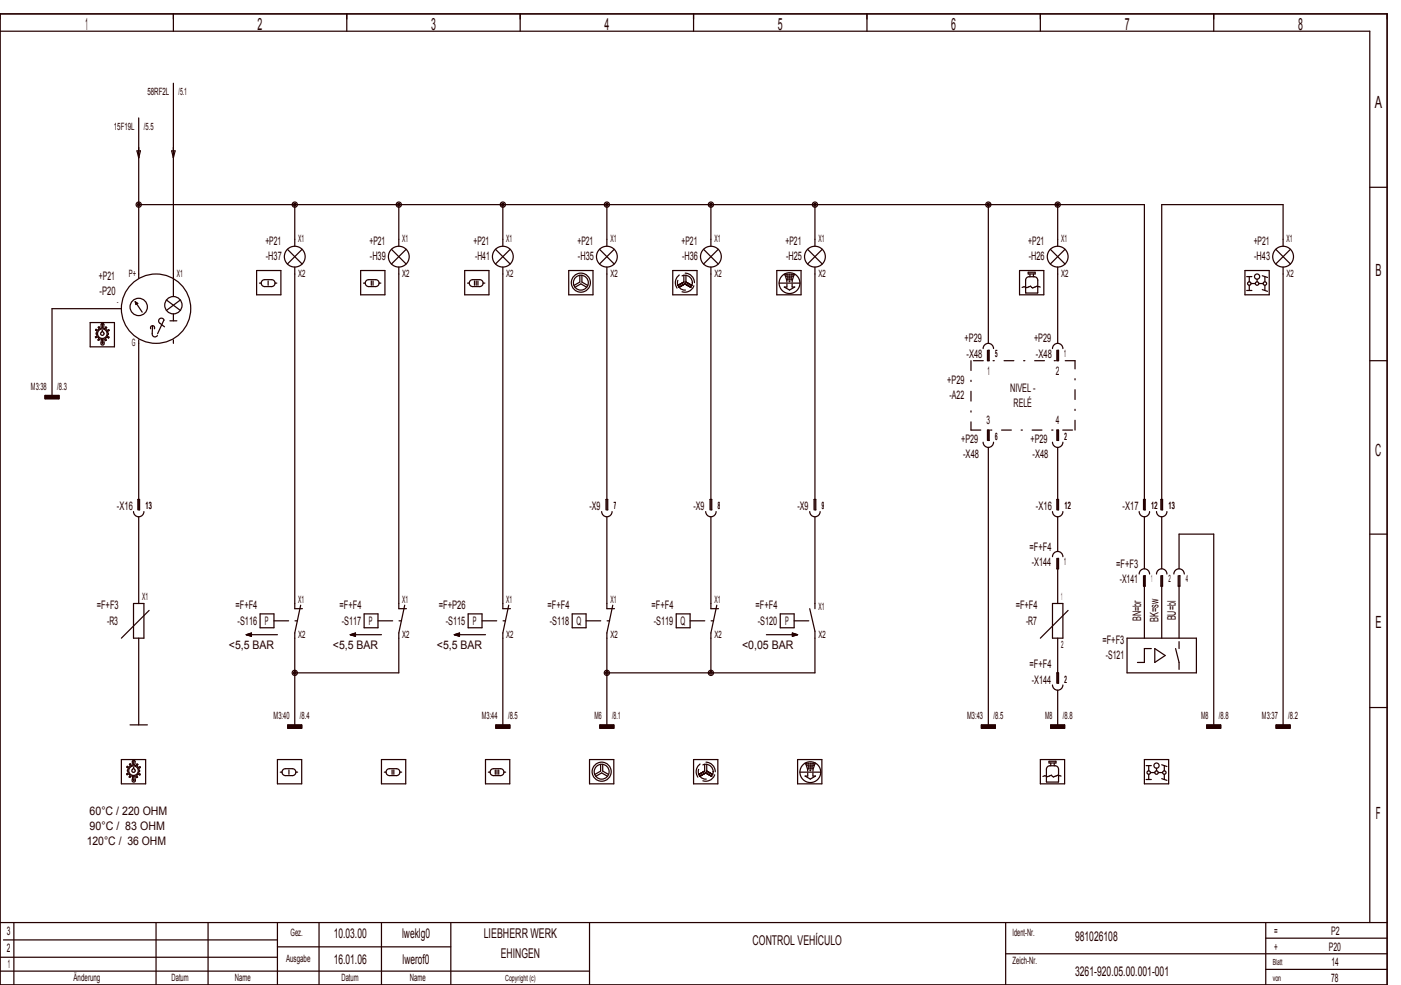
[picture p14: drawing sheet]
<svg xmlns="http://www.w3.org/2000/svg" width="404mm" height="284mm" viewBox="0 0 404 284" stroke-linecap="round" stroke-linejoin="round" font-family="sans-serif">
<defs><g id="words">
<g font-size="4.8" fill="#240000">
<text x="24.6" y="8.6">1</text>
<text x="74.3" y="8.6">2</text>
<text x="124.3" y="8.6">3</text>
<text x="174.3" y="8.6">4</text>
<text x="224.3" y="8.6">5</text>
<text x="274.3" y="8.6">6</text>
<text x="324.3" y="8.6">7</text>
<text x="374.3" y="8.6">8</text>
<text x="396.5" y="31.1">A</text>
<text x="396.7" y="79.6">B</text>
<text x="396.6" y="131.6">C</text>
<text x="396.7" y="181.1">E</text>
<text x="396.8" y="236.1">F</text>
</g>
<g font-size="3.9" fill="#240000">
<text x="96.2" y="270.3">10.03.00</text>
<text x="116" y="270.3">lweklg0</text>
<text x="139.5" y="270.3">LIEBHERR WERK</text>
<text x="217" y="272.3">CONTROL VEHÍCULO</text>
<text x="310" y="271.3">981026108</text>
<text x="96.2" y="277.8">16.01.06</text>
<text x="116.1" y="277.8">lwerof0</text>
<text x="144.4" y="276.3">EHINGEN</text>
<text x="310" y="281.3">3261­920.05.00.001­001</text>
</g>
<g font-size="3.4" fill="#240000">
<text x="76.5" y="70.7">+P21</text>
<text x="106.5" y="70.7">+P21</text>
<text x="136.5" y="70.7">+P21</text>
<text x="166.5" y="70.7">+P21</text>
<text x="196.5" y="70.7">+P21</text>
<text x="226.5" y="70.7">+P21</text>
<text x="296.5" y="70.7">+P21</text>
<text x="361.5" y="70.7">+P21</text>
<text x="76.7" y="75.1">­H37</text>
<text x="106.7" y="75.1">­H39</text>
<text x="137" y="75.1">­H41</text>
<text x="166.7" y="75.1">­H35</text>
<text x="196.7" y="75.1">­H36</text>
<text x="226.7" y="75.1">­H25</text>
<text x="296.7" y="75.1">­H26</text>
<text x="361.7" y="75.1">­H43</text>
<text x="28.5" y="80.7">+P21</text>
<text x="28.7" y="85.1">­P20</text>
<text x="278.2" y="98.7">+P29</text>
<text x="298.2" y="98.7">+P29</text>
<text x="278.7" y="103.1">­X48</text>
<text x="298.7" y="103.1">­X48</text>
<text x="273.2" y="110.7">+P29</text>
<text x="284.7" y="108.1">1</text>
<text x="291.3" y="113.1">NIVEL ­</text>
<text x="304.5" y="108.1">2</text>
<text x="273.8" y="115.1">­A22</text>
<text x="292.3" y="117.4">RELÉ</text>
<text x="284.5" y="122.1">3</text>
<text x="304.5" y="122.1">4</text>
<text x="277.2" y="127.7">+P29</text>
<text x="297.2" y="127.7">+P29</text>
<text x="277.7" y="132.1">­X48</text>
<text x="297.7" y="132.1">­X48</text>
<text x="33.7" y="147.1">­X16</text>
<text x="169.9" y="147.1">­X9</text>
<text x="199.9" y="147.1">­X9</text>
<text x="229.9" y="147.1">­X9</text>
<text x="298.7" y="147.1">­X16</text>
<text x="323.7" y="147.1">­X17</text>
<text x="296.9" y="158.7">=F+F4</text>
<text x="297.5" y="163.1">­X144</text>
<text x="321.9" y="163.7">=F+F3</text>
<text x="322.9" y="168.1">­X141</text>
<text x="27.9" y="175.7">=F+F3</text>
<text x="67.9" y="175.7">=F+F4</text>
<text x="97.9" y="175.7">=F+F4</text>
<text x="126.5" y="175.7">=F+P26</text>
<text x="157.9" y="175.7">=F+F4</text>
<text x="187.9" y="175.7">=F+F4</text>
<text x="217.9" y="175.7">=F+F4</text>
<text x="292.9" y="175.7">=F+F4</text>
<text x="329.1" y="179" transform="rotate(-90 329.1 179)">BN=br</text>
<text x="334.1" y="179.4" transform="rotate(-90 334.1 179.4)">BK=sw</text>
<text x="339.1" y="178.8" transform="rotate(-90 339.1 178.8)">BU=bl</text>
<text x="30.9" y="180.1">­R3</text>
<text x="68.5" y="180.1">­S116</text>
<text x="76.4" y="180.1">P</text>
<text x="98.5" y="180.1">­S117</text>
<text x="106.4" y="180.1">P</text>
<text x="128.5" y="180.1">­S115</text>
<text x="136.4" y="180.1">P</text>
<text x="158.5" y="180.1">­S118</text>
<text x="166.2" y="180.1">Q</text>
<text x="188.5" y="180.1">­S119</text>
<text x="196.2" y="180.1">Q</text>
<text x="218.5" y="180.1">­S120</text>
<text x="226.4" y="180.1">P</text>
<text x="295.9" y="180.1">­R7</text>
<text x="317.9" y="185.7">=F+F3</text>
<text x="66" y="187.1">&lt;5,5 BAR</text>
<text x="96" y="187.1">&lt;5,5 BAR</text>
<text x="126" y="187.1">&lt;5,5 BAR</text>
<text x="214" y="187.1">&lt;0,05 BAR</text>
<text x="318.9" y="190.1">­S121</text>
<text x="296.9" y="192.7">=F+F4</text>
<text x="297.5" y="197.1">­X144</text>
<text x="25.8" y="235.1">60°C / 220 OHM</text>
<text x="25.9" y="239.4">90°C / 83 OHM</text>
<text x="25" y="243.6">120°C / 36 OHM</text>
<text x="2" y="269.6">3</text>
<text x="367.5" y="269.6">=</text>
<text x="383.8" y="269.6">P2</text>
<text x="2" y="274.6">2</text>
<text x="367.5" y="274.1">+</text>
<text x="383.2" y="274.1">P20</text>
<text x="2.2" y="279.1">1</text>
<text x="383.9" y="278.6">14</text>
<text x="383.9" y="283.1">78</text>
</g>
<g font-size="2.9" fill="#240000">
<text x="42.5" y="27.4">58RF2L</text>
<text x="51.5" y="27.4">/5.1</text>
<text x="32.8" y="37.4">15F19L</text>
<text x="41.5" y="37.4">/5.5</text>
<text x="86" y="69.9">X1</text>
<text x="116" y="69.9">X1</text>
<text x="146" y="69.9">X1</text>
<text x="176" y="69.9">X1</text>
<text x="206" y="69.9">X1</text>
<text x="236" y="69.9">X1</text>
<text x="306" y="69.9">X1</text>
<text x="371" y="69.9">X1</text>
<text x="37.2" y="79.9">P+</text>
<text x="51" y="79.9">X1</text>
<text x="86" y="79.9">X2</text>
<text x="116" y="79.9">X2</text>
<text x="146" y="79.9">X2</text>
<text x="176" y="79.9">X2</text>
<text x="206" y="79.9">X2</text>
<text x="236" y="79.9">X2</text>
<text x="306" y="79.9">X2</text>
<text x="371" y="79.9">X2</text>
<text x="33.7" y="88">­</text>
<text x="38" y="99.9">G</text>
<text x="287" y="102.9">5</text>
<text x="307" y="102.9">1</text>
<text x="8.9" y="112.4">M3:38</text>
<text x="16.5" y="112.4">/8.3</text>
<text x="287" y="126.9">6</text>
<text x="307" y="126.9">2</text>
<text x="42" y="146.9">13</text>
<text x="177" y="146.9">7</text>
<text x="207" y="146.9">8</text>
<text x="237" y="146.9">9</text>
<text x="307" y="146.9">12</text>
<text x="332" y="146.9">12</text>
<text x="337" y="146.9">13</text>
<text x="307" y="162.9">1</text>
<text x="332" y="167.9">1</text>
<text x="337" y="167.9">2</text>
<text x="342" y="167.9">4</text>
<text x="41" y="173">X1</text>
<text x="86" y="174">X1</text>
<text x="116" y="174">X1</text>
<text x="146" y="174">X1</text>
<text x="176" y="174">X1</text>
<text x="206" y="174">X1</text>
<text x="306" y="173">1</text>
<text x="236" y="175.8">X1</text>
<text x="86" y="183.9">X2</text>
<text x="116" y="183.9">X2</text>
<text x="146" y="183.9">X2</text>
<text x="176" y="183.9">X2</text>
<text x="206" y="183.9">X2</text>
<text x="236" y="183.9">X2</text>
<text x="306" y="186.8">2</text>
<text x="307" y="196.9">2</text>
<text x="78.9" y="207.4">M3:40</text>
<text x="86.5" y="207.4">/8.4</text>
<text x="138.9" y="207.4">M3:44</text>
<text x="146.5" y="207.4">/8.5</text>
<text x="171.4" y="207.4">M6</text>
<text x="176.5" y="207.4">/8.1</text>
<text x="278.9" y="207.4">M3:43</text>
<text x="286.5" y="207.4">/8.5</text>
<text x="301.4" y="207.4">M8</text>
<text x="306.5" y="207.4">/8.8</text>
<text x="346.4" y="207.4">M8</text>
<text x="351.5" y="207.4">/8.8</text>
<text x="363.9" y="207.4">M3:37</text>
<text x="371.5" y="207.4">/8.2</text>
<text x="83.8" y="269.9">Gez.</text>
<text x="292" y="269.9">Ident­Nr.</text>
<text x="82.5" y="277.4">Ausgabe</text>
<text x="292" y="277.9">Zeich­Nr.</text>
<text x="21.2" y="282.9">Änderung</text>
<text x="49.5" y="282.9">Datum</text>
<text x="67.7" y="282.9">Name</text>
<text x="98.5" y="282.9">Datum</text>
<text x="118.2" y="282.9">Name</text>
</g>
<g font-size="2.4" fill="#240000">
<text x="367" y="278.3">Blatt</text>
<text x="145.7" y="282.8">Copyright (c)</text>
<text x="367" y="282.8">von</text>
</g>
</g></defs>
<g fill="none" stroke="#240000" stroke-width=".35">
<path d="M0 4h400v280h-400zM0 9h395v257M50 4v5M100 4v5M150 4v5M200 4v5M250 4v5M300 4v5M350 4v5M40 34v46.2M50 24v56.4M39.5 43.5h1l-.5 2z"/>
<path d="M40 59h290v88h.2v-3h-.4v3M49.5 43.5h1l-.5 2zM85 59v12M115 59v12M145 59v12M175 59v12M205 59v12M235 59v12M285 59v40M305 59v12M395 54h5M74 78h7v7h-7z"/>
<path d="M82.9 71.9l4.2 4.2M85 77v98.5h2.2M87.1 71.9l-4.2 4.2M104 78h7v7h-7zM112.9 71.9l4.2 4.2M115 77v98.5h2.2M117.1 71.9l-4.2 4.2M134 78h7v7h-7zM142.9 71.9l4.2 4.2M145 77v98.5h2.2M147.1 71.9l-4.2 4.2M164 78h7v7h-7z"/>
<path d="M167.2 79.4v1.9l-1.7 1M167.8 79.4v1.9l1.7 1M172.9 71.9l4.2 4.2M175 77v70h.3v-3h-.6v3M177.1 71.9l-4.2 4.2M194 78h7v7h-7zM202.9 71.9l4.2 4.2M205 77v70h.2v-3h-.5v3M207.1 71.9l-4.2 4.2M224 78h7v7h-7zM226.2 79l.4 .9 .3 1.5M229.2 79l-.6 1.4-.2 1"/>
<path d="M232.9 71.9l4.2 4.2M235 77v70h.3v-3h-.5v3M237.1 71.9l-4.2 4.2M294 78h7v7h-7zM296.5 78.5h2v.5h-2zM297 79v.8M298 79v.8M302.9 71.9l4.2 4.2M305 77v22M307.1 71.9l-4.2 4.2M359 78h7v7h-7zM359.5 79.8h1.5"/>
<path d="M360.2 79.8v1.5M364 79.5l1.5 .5M364.8 79.8v1.5M367.9 71.9l4.2 4.2M370 71v-12h-35v88h.3v-3h-.6v3M370 77v132M372.1 71.9l-4.2 4.2M26 93h7v7h-7zM29.2 98.1v.6a.49 .49 0 0 0 0 .7 .49 .49 0 0 0 .7 0 .49 .49 0 0 0 .1-.7v-.6M29.5 95.2l.1 .3a.67 .67 0 0 1 .4 .6 .67 .67 0 0 1-.5 .6 .54 .54 0 0 1-.5-.5 .54 .54 0 0 1 .4-.6zM29.6 93.4l-.1 .9M29.6 98.1v.8"/>
<path d="M30 93.6l-.2-.4h-.4l-.3 1.1M30 93.6l-.1 .7M31.1 97l.4 .2-.2 .3-.4-.2-.3 .1 .1 .7-.3 .1-.4-.5-.4 .3-.9-.2M31.1 95.5l.2 .9-.3 .3 .1 .3M31.1 95.5l.4-.2-.1-.3-.7 .2-.2-.4 .3-.4-.3-.1-.5 .4-.6-.2-.4 .2-.4-.5-.3 .2 .1 .6-.3 .2-.4-.3-.2 .3 .5 .3-.3 .8 .3 .4-.5 .4 .1 .3 .7-.1 .2 .3-.3 .4 .3 .2 .2-.4M35 89h-20v25M39 87l2 3M39 87l.7 .5-.5 .3zM39.2 87.3v.3l.3-.1-.2-.2M40 98v49h.3v-3h-.5v3M43.5 94.8a.6 .6 0 0 1 .5-.9 .6 .6 0 0 1 .5 .9M44 93.9l-.1 2.2a.8 .8 0 0 0 .5 1 .8 .8 0 0 0 1-.4"/>
<path d="M47.2 92.3l-1.8 3.9M47.3 92.3a.8 .8 0 0 0-1.2-.4 .8 .8 0 0 0 0 1.3l1.3 1M48 86.5l4 3M49 92.5h2M50 80.5v5M50 90.5v2M50 98v1M52 86.5l-4 3M74.8 81.6h.5M75.3 81.6a1 1 0 0 0 1 1h2a1 1 0 0 0 1-1M75.3 81.6a1 1 0 0 1 1-1h2a1 1 0 0 1 1 1M77.3 81v1.3"/>
<path d="M79.3 81.6h.5M104.8 81.6h.5M105.3 81.6a1 1 0 0 0 1 1h2a1 1 0 0 0 1-1M105.3 81.6a1 1 0 0 1 1-1h2a1 1 0 0 1 1 1M107.1 81v1.3M107.6 81v1.3M109.3 81.6h.5M134.8 81.6h.5M135.3 81.6a1 1 0 0 0 1 1h2a1 1 0 0 0 1-1M135.3 81.6a1 1 0 0 1 1-1h2a1 1 0 0 1 1 1M136.8 81v1.3M137.3 81v1.3"/>
<path d="M137.8 81v1.3M139.3 81.6h.5M165.8 82.8l1.7-.9 1.7 .9M224.7 81.6h6M226.9 81.9v.9h-.7l1.5 .8 1.5-.8h-.8v-.9M296 80.1a2.91 2.91 0 0 1 3 0l.2 .7v3.7h-3.4v-3.7zM300 82.8l-1-.3-1.2 .5-.6-.5a1.47 1.47 0 0 1-1.9 .2l-.6 .2M359.5 83.8h1.5M360.2 82.3v1.5M360.7 81.8h1.3M362.5 80.5v.8M363 81.8h1.2"/>
<path d="M364 83.5l1.5 .5M364.8 82.3v1.5M13 114h4v1h-4zM13 114.9h4M13 114.8h4M13 114.7h4M13 114.6h4M13 114.5h4M13 114.4h4M13 114.3h4M13 114.2h4M13 114.1h4"/>
<path d="M283.5 100.5a1.5 1.5 0 0 1 1.5-1.5 1.5 1.5 0 0 1 1.5 1.5M284.8 101v3h.5v-3h-.3v3M303.5 100.5a1.5 1.5 0 0 1 1.5-1.5 1.5 1.5 0 0 1 1.5 1.5M304.8 101v3h.4v-3h-.2v3M395 104h5M283.5 127.5a1.5 1.5 0 0 0 1.5 1.5 1.5 1.5 0 0 0 1.5-1.5M285 124v3h.3v-3h-.5v3M285 129v80M303.5 127.5a1.5 1.5 0 0 0 1.5 1.5 1.5 1.5 0 0 0 1.5-1.5M305 129v18h.2v-3h-.4v3M305 124v3h.2v-3h-.4v3M38.5 147.5a1.5 1.5 0 0 0 1.5 1.5 1.5 1.5 0 0 0 1.5-1.5"/>
<path d="M40 149v25M173.5 147.5a1.5 1.5 0 0 0 1.5 1.5 1.5 1.5 0 0 0 1.5-1.5M175 149v26.5h2.2M203.5 147.5a1.5 1.5 0 0 0 1.5 1.5 1.5 1.5 0 0 0 1.5-1.5M205 149v26.5h2.2M233.5 147.5a1.5 1.5 0 0 0 1.5 1.5 1.5 1.5 0 0 0 1.5-1.5M235 149v26.5M303.5 147.5a1.5 1.5 0 0 0 1.5 1.5 1.5 1.5 0 0 0 1.5-1.5M305 149v10M328.5 147.5a1.5 1.5 0 0 0 1.5 1.5 1.5 1.5 0 0 0 1.5-1.5M330 149v15M333.5 147.5a1.5 1.5 0 0 0 1.5 1.5 1.5 1.5 0 0 0 1.5-1.5"/>
<path d="M335 149v15M395 154h5M38.5 174h3v10h-3zM43 176l-8 8M75 177h4v4h-4zM86.7 174.5l-1.7 8v26.5M105 177h4v4h-4zM116.7 174.5l-1.7 8v11.5h-30M135 177h4v4h-4zM146.7 174.5l-1.7 8v26.5M165 177h4v4h-4zM176.7 174.5l-1.7 8v26.5"/>
<path d="M195 177h4v4h-4zM206.7 174.5l-1.7 8v11.5M225 177h4v4h-4zM233.5 175.5l1.5 6.5v12h-60M303.5 160.5a1.5 1.5 0 0 1 1.5-1.5 1.5 1.5 0 0 1 1.5 1.5M303.5 174h3v10h-3zM304.8 161v3h.4v-3h-.2v13M308 176l-8 8M328.5 165.5a1.5 1.5 0 0 1 1.5-1.5 1.5 1.5 0 0 1 1.5 1.5M329.8 166v3h.4v-3h-.2v18M333.5 165.5a1.5 1.5 0 0 1 1.5-1.5 1.5 1.5 0 0 1 1.5 1.5M334.7 166v3h.6v-3h-.3v18"/>
<path d="M338.5 165.5a1.5 1.5 0 0 1 1.5-1.5 1.5 1.5 0 0 1 1.5 1.5M339.8 166v3h.5v-3h-.3v18M340 164v-10h10v55M40 184v25M71 183l1.5-.5v1zM71 183h9M72.5 182.9l-.4 .1 .4 .1M72.5 182.8l-.9 .2 .9 .2M72.5 182.7l-1.2 .3 1.2 .3M72.5 182.6l-1.4 .4 1.4 .4M101 183h9M101 183l1.5-.5v1z"/>
<path d="M102.5 182.9l-.4 .1 .4 .1M102.5 182.8l-.9 .2 .9 .2M102.5 182.7l-1.2 .3 1.2 .3M102.5 182.6l-1.4 .4 1.4 .4M131 183h9M131 183l1.5-.5v1zM132.5 182.9l-.4 .1 .4 .1M132.5 182.8l-.9 .2 .9 .2M132.5 182.7l-1.2 .3 1.2 .3M132.5 182.6l-1.4 .4 1.4 .4M221 183h9M228.5 182.5l1.5 .5-1.5 .5z"/>
<path d="M228.5 182.9l.4 .1-.4 .1M228.5 182.8l.9 .2-.9 .2M228.5 182.7l1.2 .3-1.2 .3M228.5 182.6l1.4 .4-1.4 .4M303.5 197.5a1.5 1.5 0 0 0 1.5 1.5 1.5 1.5 0 0 0 1.5-1.5M305 184v13h.2v-3h-.4v3M305 199v10M325 184h20v10h-20zM332 187h-2v4h-2M333 187l3 2-3 2zM339 187l1 4v2M340 185v2"/>
<path d="M35 219h7v7h-7zM37.5 209h5M38.6 219.4l-.1 .9M80 219h7v7h-7zM83 209h4v1h-4zM83 209.9h4M83 209.8h4M83 209.7h4M83 209.6h4M83 209.5h4M83 209.4h4M83 209.3h4"/>
<path d="M83 209.2h4M83 209.1h4M110 219h7v7h-7zM140 219h7v7h-7zM143 209h4v1h-4zM143 209.9h4M143 209.8h4M143 209.7h4M143 209.6h4M143 209.5h4M143 209.4h4M143 209.3h4"/>
<path d="M143 209.2h4M143 209.1h4M170 219h7v7h-7zM173 209h4v1h-4zM173 209.9h4M173 209.8h4M173 209.7h4M173 209.6h4M173 209.5h4M173 209.4h4M173 209.3h4M173 209.2h4"/>
<path d="M173 209.1h4M200 219h7v7h-7zM230 219h7v7h-7zM283 209h4v1h-4zM283 209.9h4M283 209.8h4M283 209.7h4M283 209.6h4M283 209.5h4M283 209.4h4M283 209.3h4M283 209.2h4"/>
<path d="M283 209.1h4M300 219h7v7h-7zM302.5 219.5h2v.5h-2zM303 209h4v1h-4zM303 209.9h4M303 209.8h4M303 209.7h4M303 209.6h4M303 209.5h4M303 209.4h4M303 209.3h4M303 209.2h4"/>
<path d="M303 209.1h4M303 220v.8M304 220v.8M330 219h7v7h-7zM348 209h4v1h-4zM348 209.9h4M348 209.8h4M348 209.7h4M348 209.6h4M348 209.5h4M348 209.4h4M348 209.3h4"/>
<path d="M348 209.2h4M348 209.1h4M368 209h4v1h-4zM368 209.9h4M368 209.8h4M368 209.7h4M368 209.6h4M368 209.5h4M368 209.4h4M368 209.3h4M368 209.2h4M368 209.1h4"/>
<path d="M395 204h5M38.1 220.3l.1-.9 .4-.2 .3 .2v.9M38.2 224.1v.6a.49 .49 0 0 0 0 .7 .49 .49 0 0 0 .7 0 .49 .49 0 0 0 .1-.7M38.3 224l-.5-.3-.3 .5M38.5 221.2l.1 .3a.67 .67 0 0 1 .4 .6 .67 .67 0 0 1-.5 .6 .54 .54 0 0 1-.5-.5 .54 .54 0 0 1 .4-.6zM38.6 224.1v.8M39 224.1v.6M39.3 220.6l-.9-.1-.4 .2-.4-.5-.3 .2 .1 .6-.3 .2-.4-.3-.2 .3 .5 .3-.3 .8 .3 .4-.5 .4 .1 .3 .7-.1 .2 .3-.3 .4 .3 .2M39.3 220.6l.3-.3-.1 .5M39.5 223.7l.2 .4-.3 .1-.4-.5-.7 .3M39.5 220.8l.2 .4h.3M40 221.2h.4l-.3 .3"/>
<path d="M40.1 221.5l.2 .9-.3 .5 .5 .3-.2 .3-.6-.2-.2 .4M80.8 222.6h.5M81.3 222.6a1 1 0 0 0 1 1h2a1 1 0 0 0 1-1M81.3 222.6a1 1 0 0 1 1-1h2a1 1 0 0 1 1 1M83.3 222v1.3M85.3 222.6h.5M110.8 222.6h.5M111.3 222.6a1 1 0 0 0 1 1h2a1 1 0 0 0 1-1M111.3 222.6a1 1 0 0 1 1-1h2a1 1 0 0 1 1 1M113.1 222v1.3M113.6 222v1.3M115.3 222.6h.5"/>
<path d="M140.8 222.6h.5M141.3 222.6a1 1 0 0 0 1 1h2a1 1 0 0 0 1-1M141.3 222.6a1 1 0 0 1 1-1h2a1 1 0 0 1 1 1M142.8 222v1.3M143.3 222v1.3M143.8 222v1.3M145.3 222.6h.5M171.8 223.8l1.7-.9 1.7 .9M173.2 220.4v1.9l-1.7 1M173.8 220.4v1.9l1.7 1M230.7 222.6h6M232.2 220l.6 1.4 .1 1"/>
<path d="M232.9 222.9v.9h-.7l1.5 .8 1.5-.8h-.8v-.9M235.2 220l-.6 1.4-.2 1M302 221.1a2.91 2.91 0 0 1 3 0l.2 .7v3.7h-3.4l-.1-3.7zM306 223.8l-1-.3-1.2 .5-.6-.5a1.47 1.47 0 0 1-1.9 .2l-.6 .2M330.5 224.8h1.5M330.5 220.8h1.5M331.3 220.8v1.5M331.3 223.3v1.5M331.7 222.8h1.3M333.5 221.5v.8M334 222.8h1.3M335 220.5l1.5 .5"/>
<path d="M335 224.5l1.5 .5M335.8 220.8v1.5M335.8 223.3v1.5M0 276h80M0 266h400M1 271h79M4 266v18M45 266v18M60 266v18M80 266v18M80 273h50M92 266v18"/>
<path d="M110 266v18M130 266v18M170 266v18M290 266v18M290 275h110M365 266v18M365 279.5h35M365 270.5h35M0 280h170"/>
<circle cx="40" cy="59" r=".75"/>
<circle cx="40" cy="59" r=".38"/>
<circle cx="85" cy="59" r=".75"/>
<circle cx="85" cy="59" r=".38"/>
<circle cx="115" cy="59" r=".75"/>
<circle cx="115" cy="59" r=".38"/>
<circle cx="145" cy="59" r=".75"/>
<circle cx="145" cy="59" r=".38"/>
<circle cx="175" cy="59" r=".75"/>
<circle cx="175" cy="59" r=".38"/>
<circle cx="205" cy="59" r=".75"/>
<circle cx="205" cy="59" r=".38"/>
<circle cx="235" cy="59" r=".75"/>
<circle cx="235" cy="59" r=".38"/>
<circle cx="285" cy="59" r=".75"/>
<circle cx="285" cy="59" r=".38"/>
<circle cx="305" cy="59" r=".75"/>
<circle cx="305" cy="59" r=".38"/>
<circle cx="85" cy="74" r="3"/>
<circle cx="115" cy="74" r="3"/>
<circle cx="145" cy="74" r="3"/>
<circle cx="175" cy="74" r="3"/>
<circle cx="205" cy="74" r="3"/>
<circle cx="226.7" cy="79.6" r=".1"/>
<circle cx="226.7" cy="79.1" r=".1"/>
<circle cx="227.2" cy="79.6" r=".1"/>
<circle cx="227.2" cy="79.1" r=".1"/>
<circle cx="227.7" cy="79.6" r=".1"/>
<circle cx="227.7" cy="79.1" r=".1"/>
<circle cx="228.2" cy="79.6" r=".1"/>
<circle cx="228.2" cy="79.1" r=".1"/>
<circle cx="228.7" cy="79.6" r=".1"/>
<circle cx="228.7" cy="79.1" r=".1"/>
<circle cx="235" cy="74" r="3"/>
<circle cx="305" cy="74" r="3"/>
<circle cx="362.5" cy="79.7" r=".75"/>
<circle cx="370" cy="74" r="3"/>
<circle cx="29.5" cy="96.2" r="1.37"/>
<circle cx="29.6" cy="99" r=".1"/>
<circle cx="40" cy="88.5" r="2.5"/>
<circle cx="45" cy="89" r="10"/>
<circle cx="50" cy="88" r="2.5"/>
<circle cx="167.5" cy="81.5" r="2.15"/>
<circle cx="167.5" cy="81.5" r="2.75"/>
<circle cx="227.2" cy="80.6" r=".1"/>
<circle cx="227.2" cy="80.1" r=".1"/>
<circle cx="227.7" cy="81.6" r="3"/>
<circle cx="227.7" cy="80.6" r=".1"/>
<circle cx="227.7" cy="80.1" r=".1"/>
<circle cx="227.7" cy="81.1" r=".1"/>
<circle cx="228.2" cy="80.6" r=".1"/>
<circle cx="228.2" cy="80.1" r=".1"/>
<circle cx="360.2" cy="81.8" r=".5"/>
<circle cx="362.5" cy="81.8" r=".5"/>
<circle cx="364.7" cy="81.8" r=".5"/>
<circle cx="85" cy="194" r=".75"/>
<circle cx="85" cy="194" r=".38"/>
<circle cx="175" cy="194" r=".75"/>
<circle cx="175" cy="194" r=".38"/>
<circle cx="205" cy="194" r=".75"/>
<circle cx="205" cy="194" r=".38"/>
<circle cx="38.5" cy="222.2" r="1.37"/>
<circle cx="38.6" cy="225" r=".1"/>
<circle cx="173.5" cy="222.5" r="2.15"/>
<circle cx="173.5" cy="222.5" r="2.75"/>
<circle cx="232.7" cy="220.6" r=".1"/>
<circle cx="232.7" cy="220.1" r=".1"/>
<circle cx="233.2" cy="220.6" r=".1"/>
<circle cx="233.2" cy="220.1" r=".1"/>
<circle cx="233.2" cy="221.6" r=".1"/>
<circle cx="233.2" cy="221.1" r=".1"/>
<circle cx="233.7" cy="222.6" r="3"/>
<circle cx="233.7" cy="220.6" r=".1"/>
<circle cx="233.7" cy="220.1" r=".1"/>
<circle cx="233.7" cy="221.1" r=".1"/>
<circle cx="233.7" cy="221.6" r=".1"/>
<circle cx="233.7" cy="222.1" r=".1"/>
<circle cx="234.2" cy="220.6" r=".1"/>
<circle cx="234.2" cy="220.1" r=".1"/>
<circle cx="234.2" cy="221.1" r=".1"/>
<circle cx="234.2" cy="221.6" r=".1"/>
<circle cx="234.7" cy="220.6" r=".1"/>
<circle cx="234.7" cy="220.1" r=".1"/>
<circle cx="331.2" cy="222.8" r=".5"/>
<circle cx="333.5" cy="220.7" r=".75"/>
<circle cx="333.5" cy="222.8" r=".5"/>
<circle cx="335.7" cy="222.8" r=".5"/>
</g>
<g fill="none" stroke="#240000" stroke-width=".35" stroke-dasharray="4.2 1.8">
<path d="M195.5 82.3l1.7-1M195.8 82.8l1.7-.9M197.2 81.3v-1.9M197.5 81.9l1.7 .9M197.8 81.3v-1.9M197.8 81.3l1.7 1M79 179h6.8M109 179h6.8M139 179h6.8M169 179h6.8M199 179h6.8M229 179h5"/>
<path d="M201.5 223.3l1.7-1M201.8 223.8l1.7-1M203.2 222.3v-1.9M203.5 222.8l1.7 1M203.8 222.3v-1.9M203.8 222.3l1.7 1"/>
<circle cx="197.5" cy="81.5" r="2.15"/>
<circle cx="197.5" cy="81.5" r="2.75"/>
<circle cx="203.5" cy="222.5" r="2.15"/>
<circle cx="203.5" cy="222.5" r="2.75"/>
</g>
<path d="M280 104v20M310 104h-30M280 124h30M310 124v-20" fill="none" stroke="#240000" stroke-width=".35" stroke-dasharray="2.8 2.8 .4 2.8"/>
<use href="#words"/>
</svg>
